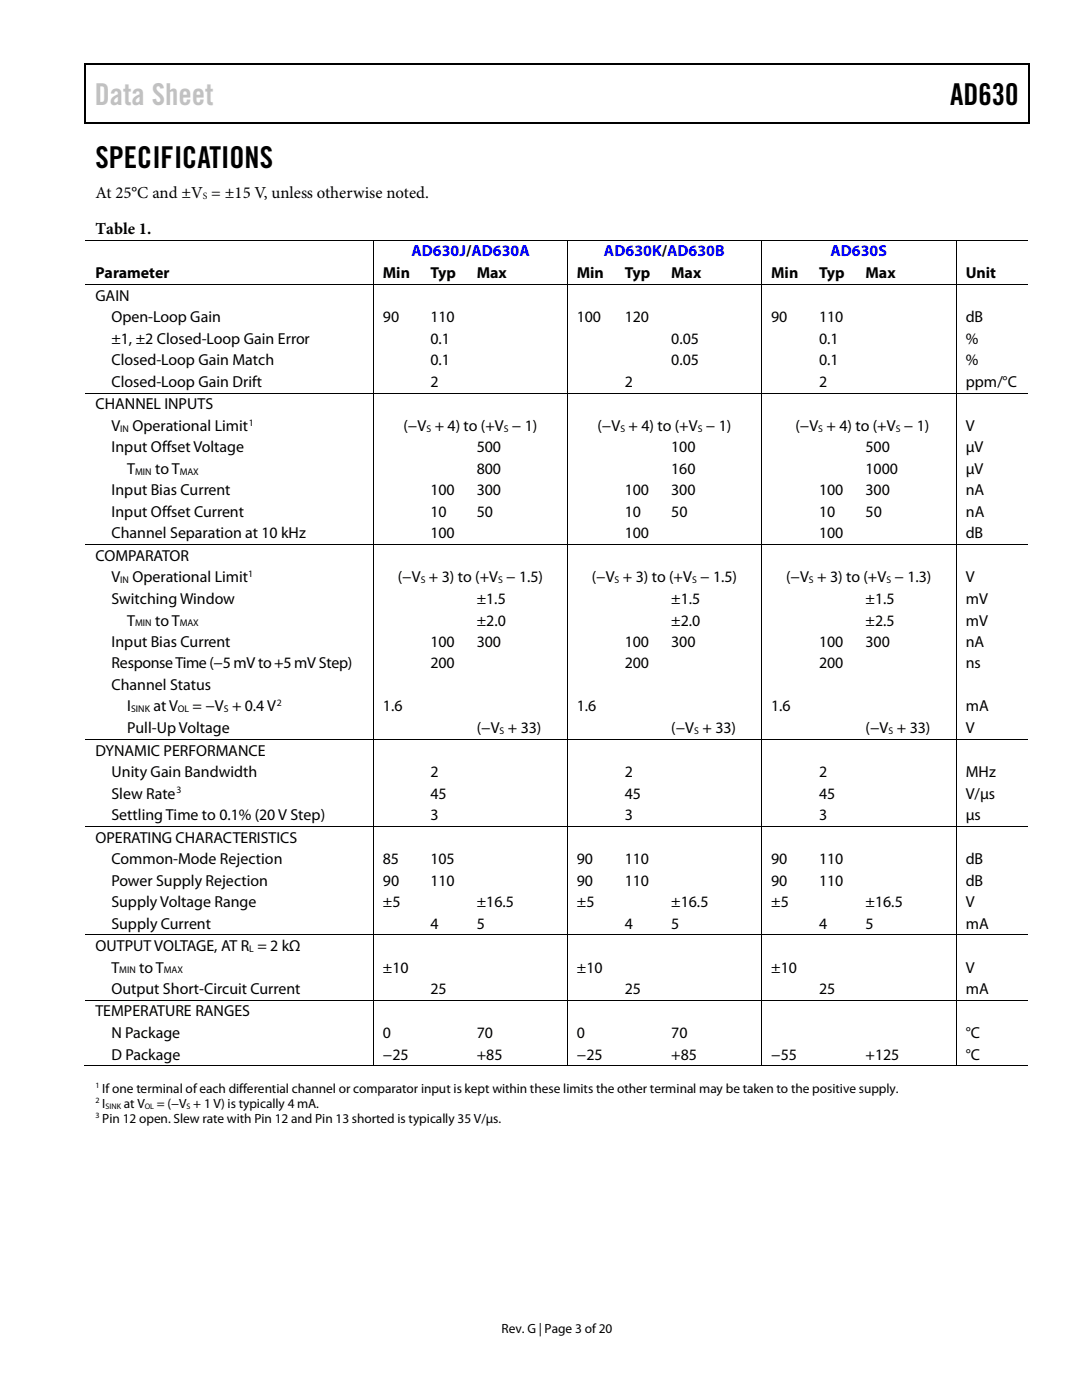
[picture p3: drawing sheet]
<svg xmlns="http://www.w3.org/2000/svg" width="216mm" height="279mm" viewBox="0 0 216 279" stroke-linecap="round" stroke-linejoin="round" font-family="sans-serif">
<defs><g id="words">
<text font-size="6" fill="#c1c1c1" x="18.9" y="20.9">Data Sheet</text>
<g font-size="6">
<text x="189.6" y="20.9">AD630</text>
<text x="19" y="33.6">SPECIFICATIONS</text>
</g>
<g font-size="3.3">
<text x="19" y="39.5">At 25°C and ±V = ±15 V, unless otherwise noted.</text>
<text x="19" y="46.7">Table 1.</text>
</g>
<g font-size="3.2" fill="#00f">
<text x="82.1" y="51.2">AD630J/AD630A</text>
<text x="120.5" y="51.2">AD630K/AD630B</text>
<text x="165.7" y="51.2">AD630S</text>
</g>
<g font-size="3.2">
<text x="19" y="55.5">Parameter</text>
<text x="76.4" y="55.5">Min</text>
<text x="85.9" y="55.5">Typ</text>
<text x="95.1" y="55.5">Max</text>
<text x="115.1" y="55.5">Min</text>
<text x="124.7" y="55.5">Typ</text>
<text x="133.9" y="55.5">Max</text>
<text x="153.9" y="55.5">Min</text>
<text x="163.5" y="55.5">Typ</text>
<text x="172.7" y="55.5">Max</text>
<text x="192.7" y="55.5">Unit</text>
<text x="19" y="60">GAIN</text>
<text x="22.2" y="64.3">Open-Loop Gain</text>
<text x="76.4" y="64.3">90</text>
<text x="85.9" y="64.3">110</text>
<text x="115.1" y="64.3">100</text>
<text x="124.7" y="64.3">120</text>
<text x="153.9" y="64.3">90</text>
<text x="163.4" y="64.3">110</text>
<text x="192.7" y="64.3">dB</text>
<text x="22.2" y="68.6">±1, ±2 Closed-Loop Gain Error</text>
<text x="85.9" y="68.6">0.1</text>
<text x="133.9" y="68.6">0.05</text>
<text x="163.4" y="68.6">0.1</text>
<text x="192.7" y="68.6">%</text>
<text x="22.2" y="72.9">Closed-Loop Gain Match</text>
<text x="22.2" y="77.2">Closed-Loop Gain Drift</text>
<text x="85.9" y="77.2">2</text>
<text x="85.9" y="72.9">0.1</text>
<text x="124.7" y="77.2">2</text>
<text x="133.9" y="72.9">0.05</text>
<text x="163.4" y="77.2">2</text>
<text x="163.4" y="72.9">0.1</text>
<text x="192.7" y="77.2">ppm/°C</text>
<text x="192.7" y="72.9">%</text>
<text x="19" y="81.7">CHANNEL INPUTS</text>
<text x="22.2" y="86">V</text>
<text x="26.4" y="86">Operational Limit</text>
<text x="80.5" y="86">(−V + 4) to (+V − 1)</text>
<text x="119.2" y="86">(−V + 4) to (+V − 1)</text>
<text x="158.7" y="86">(−V + 4) to (+V − 1)</text>
<text x="192.7" y="86">V</text>
<text x="22.2" y="90.3">Input Offset Voltage</text>
<text x="25.4" y="94.6">T</text>
<text x="30.9" y="94.6">to T</text>
<text x="95.1" y="90.3">500</text>
<text x="95.1" y="94.6">800</text>
<text x="133.9" y="90.3">100</text>
<text x="133.9" y="94.6">160</text>
<text x="172.7" y="90.3">500</text>
<text x="172.7" y="94.6">1000</text>
<text x="192.7" y="90.3">µV</text>
<text x="192.7" y="94.6">µV</text>
<text x="22.2" y="98.8">Input Bias Current</text>
<text x="85.9" y="98.8">100</text>
<text x="95.1" y="98.8">300</text>
<text x="124.7" y="98.8">100</text>
<text x="133.9" y="98.8">300</text>
<text x="163.4" y="98.8">100</text>
<text x="172.7" y="98.8">300</text>
<text x="192.7" y="98.8">nA</text>
<text x="22.2" y="103.2">Input Offset Current</text>
<text x="22.2" y="107.4">Channel Separation at 10 kHz</text>
<text x="85.9" y="103.2">10</text>
<text x="85.9" y="107.4">100</text>
<text x="95.1" y="103.2">50</text>
<text x="124.7" y="107.4">100</text>
<text x="124.7" y="103.2">10</text>
<text x="133.9" y="103.2">50</text>
<text x="163.4" y="107.4">100</text>
<text x="163.5" y="103.2">10</text>
<text x="172.7" y="103.2">50</text>
<text x="192.7" y="107.4">dB</text>
<text x="192.7" y="103.2">nA</text>
<text x="19" y="111.9">COMPARATOR</text>
<text x="22.2" y="116.2">V</text>
<text x="26.4" y="116.2">Operational Limit</text>
<text x="79.4" y="116.2">(−V + 3) to (+V − 1.5)</text>
<text x="118.1" y="116.2">(−V + 3) to (+V − 1.5)</text>
<text x="156.8" y="116.2">(−V + 3) to (+V − 1.3)</text>
<text x="192.7" y="116.2">V</text>
<text x="22.2" y="120.5">Switching Window</text>
<text x="25.4" y="124.8">T</text>
<text x="30.9" y="124.8">to T</text>
<text x="95.1" y="120.5">±1.5</text>
<text x="95.1" y="124.8">±2.0</text>
<text x="133.9" y="120.5">±1.5</text>
<text x="133.9" y="124.8">±2.0</text>
<text x="172.7" y="120.5">±1.5</text>
<text x="172.7" y="124.8">±2.5</text>
<text x="192.7" y="120.5">mV</text>
<text x="192.7" y="124.8">mV</text>
<text x="22.2" y="129.1">Input Bias Current</text>
<text x="85.9" y="129.1">100</text>
<text x="95.1" y="129.1">300</text>
<text x="124.7" y="129.1">100</text>
<text x="133.9" y="129.1">300</text>
<text x="163.4" y="129.1">100</text>
<text x="172.7" y="129.1">300</text>
<text x="192.7" y="129.1">nA</text>
<text x="22.2" y="133.4">Response Time (−5 mV to +5 mV Step)</text>
<text x="22.2" y="137.7">Channel Status</text>
<text x="85.9" y="133.4">200</text>
<text x="124.7" y="133.4">200</text>
<text x="163.4" y="133.4">200</text>
<text x="192.7" y="133.4">ns</text>
<text x="25.4" y="142">I</text>
<text x="30.6" y="142">at V</text>
<text x="38.4" y="142">= −V + 0.4 V</text>
<text x="76.4" y="142">1.6</text>
<text x="115.1" y="142">1.6</text>
<text x="153.9" y="142">1.6</text>
<text x="192.7" y="142">mA</text>
<text x="25.4" y="146.3">Pull-UpVoltage</text>
<text x="95.1" y="146.3">(−V + 33)</text>
<text x="133.9" y="146.3">(−V + 33)</text>
<text x="172.7" y="146.3">(−V + 33)</text>
<text x="192.7" y="146.3">V</text>
<text x="19" y="150.8">DYNAMIC PERFORMANCE</text>
<text x="22.2" y="155.1">Unity Gain Bandwidth</text>
<text x="85.9" y="155.1">2</text>
<text x="124.7" y="155.1">2</text>
<text x="163.4" y="155.1">2</text>
<text x="192.7" y="155.1">MHz</text>
<text x="22.2" y="159.4">Slew Rate</text>
<text x="85.9" y="159.4">45</text>
<text x="124.7" y="159.4">45</text>
<text x="163.4" y="159.4">45</text>
<text x="192.7" y="159.4">V/µs</text>
<text x="22.2" y="163.7">Settling Time to 0.1% (20 V Step)</text>
<text x="85.9" y="163.7">3</text>
<text x="124.7" y="163.7">3</text>
<text x="163.4" y="163.7">3</text>
<text x="192.7" y="163.7">µs</text>
<text x="19" y="168.1">OPERATING CHARACTERISTICS</text>
<text x="22.2" y="172.4">Common-Mode Rejection</text>
<text x="76.4" y="172.4">85</text>
<text x="85.9" y="172.4">105</text>
<text x="115.1" y="172.4">90</text>
<text x="124.7" y="172.4">110</text>
<text x="153.9" y="172.4">90</text>
<text x="163.4" y="172.4">110</text>
<text x="192.7" y="172.4">dB</text>
<text x="22.2" y="176.7">Power Supply Rejection</text>
<text x="76.4" y="176.7">90</text>
<text x="85.9" y="176.7">110</text>
<text x="115.1" y="176.7">90</text>
<text x="124.7" y="176.7">110</text>
<text x="153.9" y="176.7">90</text>
<text x="163.5" y="176.7">110</text>
<text x="192.7" y="176.7">dB</text>
<text x="22.2" y="181">SupplyVoltage Range</text>
<text x="22.2" y="185.3">Supply Current</text>
<text x="76.4" y="181">±5</text>
<text x="85.9" y="185.3">4</text>
<text x="95.1" y="185.3">5</text>
<text x="95.1" y="181">±16.5</text>
<text x="115.1" y="181">±5</text>
<text x="124.7" y="185.3">4</text>
<text x="133.9" y="185.3">5</text>
<text x="134" y="181">±16.5</text>
<text x="153.9" y="181">±5</text>
<text x="163.4" y="185.3">4</text>
<text x="172.7" y="185.3">5</text>
<text x="172.7" y="181">±16.5</text>
<text x="192.7" y="185.3">mA</text>
<text x="192.7" y="181">V</text>
<text x="19" y="189.8">OUTPUT VOLTAGE, AT R = 2 kΩ</text>
<text x="22.2" y="194.1">T</text>
<text x="27.8" y="194.1">to T</text>
<text x="76.4" y="194.1">±10</text>
<text x="115.1" y="194.1">±10</text>
<text x="153.9" y="194.1">±10</text>
<text x="192.7" y="194.1">V</text>
<text x="19" y="202.9">TEMPERATURE RANGES</text>
<text x="22.2" y="198.4">Output Short-Circuit Current</text>
<text x="85.9" y="198.4">25</text>
<text x="124.7" y="198.4">25</text>
<text x="163.4" y="198.4">25</text>
<text x="192.7" y="198.4">mA</text>
<text x="22.2" y="207.2">N Package</text>
<text x="76.4" y="207.2">0</text>
<text x="95.1" y="207.2">70</text>
<text x="115.1" y="207.2">0</text>
<text x="133.9" y="207.2">70</text>
<text x="192.7" y="207.2">°C</text>
<text x="22.2" y="211.5">D Package</text>
<text x="76.4" y="211.5">−25</text>
<text x="95.1" y="211.5">+85</text>
<text x="115.1" y="211.5">−25</text>
<text x="134" y="211.5">+85</text>
<text x="153.9" y="211.5">−55</text>
<text x="172.7" y="211.5">+125</text>
<text x="192.7" y="211.5">°C</text>
</g>
<g font-size="2.7">
<text x="20.4" y="218.1">If one terminal of each differential channel or comparator input is kept within these limits the other terminal may be taken to the positive supply.</text>
<text x="20.4" y="221.1">I</text>
<text x="24.7" y="221.1">at V</text>
<text x="31.3" y="221.1">= (−V + 1 V) is typically 4 mA.</text>
<text x="20.4" y="224.1">Pin 12 open. Slew rate with Pin 12 and Pin 13 shorted is typically 35 V/µs.</text>
<text x="100.1" y="266">Rev. G | Page 3 of20</text>
</g>
<g font-size="1.9">
<text x="40.5" y="39.7">S</text>
<text x="24" y="86.1">IN</text>
<text x="49.7" y="84.9">1</text>
<text x="85.1" y="86.1">S</text>
<text x="100.5" y="86.1">S</text>
<text x="123.8" y="86.1">S</text>
<text x="139.2" y="86.1">S</text>
<text x="163.3" y="86.1">S</text>
<text x="178.7" y="86.1">S</text>
<text x="27" y="94.7">MIN</text>
<text x="35.9" y="94.7">MAX</text>
<text x="24" y="116.4">IN</text>
<text x="49.5" y="115.2">1</text>
<text x="83.9" y="116.4">S</text>
<text x="99.4" y="116.4">S</text>
<text x="122.6" y="116.4">S</text>
<text x="138.1" y="116.4">S</text>
<text x="161.4" y="116.4">S</text>
<text x="176.9" y="116.4">S</text>
<text x="27" y="125">MIN</text>
<text x="35.9" y="125">MAX</text>
<text x="26.2" y="142.2">SINK</text>
<text x="35.5" y="142.2">OL</text>
<text x="44.7" y="142.2">S</text>
<text x="55.2" y="140.9">2</text>
<text x="99.7" y="146.5">S</text>
<text x="138.5" y="146.5">S</text>
<text x="177.3" y="146.5">S</text>
<text x="35.2" y="158.3">3</text>
<text x="49.7" y="189.9">L</text>
<text x="23.8" y="194.3">MIN</text>
<text x="32.7" y="194.3">MAX</text>
</g>
<g font-size="1.6">
<text x="19" y="217.2">1</text>
<text x="19" y="220.2">2</text>
<text x="21" y="221.2">SINK</text>
<text x="28.9" y="221.2">OL</text>
<text x="37.2" y="221.2">S</text>
<text x="19" y="223.2">3</text>
</g>
</g></defs>
<g fill="#000">
<path d="M16.9 12.7h.2v1h-.2zM16.9 12.7h.2v.3h-.2zM82.5 12.7h.3v.3h-.3zM205.1 12.7h.3v1h-.3zM205.1 12.7h.3v.3h-.3zM16.9 24.4h.2v.2h-.2zM82.3 24.4h.2v.2h-.2zM205.1 24.4h.3v.2h-.3zM74.4 47.8h.2v.2h-.2zM74.4 56.7h.2v.2h-.2zM84 56.7h.2v.2h-.2zM93.3 56.7h.1v.2h-.1z"/>
<path d="M113.1 47.8h.2v.2h-.2zM113.1 56.7h.2v.2h-.2zM122.8 56.7h.1v.2h-.1zM132 56.7h.2v.2h-.2zM151.9 47.8h.2v.2h-.2zM151.9 56.7h.2v.2h-.2zM161.5 56.7h.2v.2h-.2zM170.8 56.7h.2v.2h-.2zM190.7 47.8h.2v.2h-.2zM190.7 56.7h.2v.2h-.2zM74.4 78.4h.2v.1h-.2zM84 78.4h.2v.1h-.2z"/>
<path d="M93.3 78.4h.1v.1h-.1zM113.1 78.4h.2v.1h-.2zM122.8 78.4h.1v.1h-.1zM132 78.4h.2v.1h-.2zM151.9 78.4h.2v.1h-.2zM161.5 78.4h.2v.1h-.2zM170.8 78.4h.2v.1h-.2zM190.7 78.4h.2v.1h-.2zM74.4 108.6h.2v.2h-.2zM84 108.6h.2v.2h-.2zM93.3 108.6h.1v.2h-.1zM113.1 108.6h.2v.2h-.2z"/>
<path d="M122.8 108.6h.1v.2h-.1zM132 108.6h.2v.2h-.2zM151.9 108.6h.2v.2h-.2zM161.5 108.6h.2v.2h-.2zM170.8 108.6h.2v.2h-.2zM190.7 108.6h.2v.2h-.2zM74.4 147.4h.2v.2h-.2zM84 147.4h.2v.2h-.2zM93.3 147.4h.1v.2h-.1zM113.1 147.4h.2v.2h-.2zM122.8 147.4h.1v.2h-.1zM132 147.4h.2v.2h-.2z"/>
<path d="M151.9 147.4h.2v.2h-.2zM161.5 147.4h.2v.2h-.2zM170.8 147.4h.2v.2h-.2zM190.7 147.4h.2v.2h-.2zM74.4 164.8h.2v.2h-.2zM84 164.8h.2v.2h-.2zM93.3 164.8h.1v.2h-.1zM113.1 164.8h.2v.2h-.2zM122.8 164.8h.1v.2h-.1zM132 164.8h.2v.2h-.2zM151.9 164.8h.2v.2h-.2zM161.5 164.8h.2v.2h-.2z"/>
<path d="M170.8 164.8h.2v.2h-.2zM190.7 164.8h.2v.2h-.2zM74.4 186.5h.2v.1h-.2zM74.4 199.6h.2v.1h-.2zM84 186.5h.2v.1h-.2zM84 199.6h.2v.1h-.2zM93.3 186.5h.1v.1h-.1zM93.3 199.6h.1v.1h-.1zM113.1 186.5h.2v.1h-.2zM113.1 199.6h.2v.1h-.2zM122.8 186.5h.1v.1h-.1zM122.8 199.6h.1v.1h-.1z"/>
<path d="M132 186.5h.2v.1h-.2zM132 199.6h.2v.1h-.2zM151.9 186.5h.2v.1h-.2zM151.9 199.6h.2v.1h-.2zM161.5 186.5h.2v.1h-.2zM161.5 199.6h.2v.1h-.2zM170.8 186.5h.2v.1h-.2zM170.8 199.6h.2v.1h-.2zM190.7 186.5h.2v.1h-.2zM190.7 199.6h.2v.1h-.2zM74.4 212.6h.2v.2h-.2zM83.7 212.6h.2v.2h-.2z"/>
<path d="M93 212.6h.2v.2h-.2zM113.1 212.6h.2v.2h-.2zM122.5 212.6h.2v.2h-.2zM131.8 212.6h.2v.2h-.2zM151.9 212.6h.2v.2h-.2zM161.3 212.6h.2v.2h-.2zM170.6 212.6h.1v.2h-.1zM190.7 212.6h.2v.2h-.2z"/>
</g>
<path d="M17 13.7v10.7M17.1 12.8h65.4M82.8 12.8h122.3M205.2 13.7v10.7M17.1 24.5h188" fill="none" stroke="#000" stroke-width=".25"/>
<g fill="none" stroke="#000" stroke-width=".2">
<path d="M17.1 47.9h57.3M17.1 56.8h57.3M74.5 48v8.7M74.5 56.9v21.5M74.6 47.9h38.5M74.6 56.8h9.4M84.2 56.8h9.1M93.4 56.8h19.7M113.2 48v8.7M113.2 56.9v21.5M113.3 47.9h38.6M113.3 56.8h9.5"/>
<path d="M122.9 56.8h9.1M132.2 56.8h19.7M152 48v8.7M152 56.9v21.5M152.1 47.9h38.6M152.1 56.8h9.4M161.7 56.8h9.1M171 56.8h19.7M190.8 48v8.7M190.8 56.9v21.5M190.9 47.9h14.2M190.9 56.8h14.2"/>
<path d="M17.1 78.4h57.3M74.5 78.5v30.1M74.6 78.4h9.4M84.2 78.4h9.1M93.4 78.4h19.7M113.2 78.5v30.1M113.3 78.4h9.5M122.9 78.4h9.1M132.2 78.4h19.7M152 78.5v30.1M152.1 78.4h9.4M161.7 78.4h9.1"/>
<path d="M171 78.4h19.7M190.8 78.5v30.1M190.9 78.4h14.2M17.1 108.7h57.3M74.5 108.8v38.6M74.6 108.7h9.4M84.2 108.7h9.1M93.4 108.7h19.7M113.2 108.8v38.6M113.3 108.7h9.5M122.9 108.7h9.1M132.2 108.7h19.7"/>
<path d="M152 108.8v38.6M152.1 108.7h9.4M161.7 108.7h9.1M171 108.7h19.7M190.8 108.8v38.6M190.9 108.7h14.2M17.1 147.5h57.3M74.5 147.6v17.2M74.6 147.5h9.4M84.2 147.5h9.1M93.4 147.5h19.7M113.2 147.6v17.2"/>
<path d="M113.3 147.5h9.5M122.9 147.5h9.1M132.2 147.5h19.7M152 147.6v17.2M152.1 147.5h9.4M161.7 147.5h9.1M171 147.5h19.7M190.8 147.6v17.2M190.9 147.5h14.2M17.1 164.9h57.3M74.5 165v21.5M74.6 164.9h9.4"/>
<path d="M84.2 164.9h9.1M93.4 164.9h19.7M113.2 165v21.5M113.3 164.9h9.5M122.9 164.9h9.1M132.2 164.9h19.7M152 165v21.5M152.1 164.9h9.4M161.7 164.9h9.1M171 164.9h19.7M190.8 165v21.5M190.9 164.9h14.2"/>
<path d="M17.1 186.6h57.3M17.1 199.6h57.3M74.5 186.6v13M74.5 199.7v12.9M74.6 186.6h9.4M74.6 199.6h9.4M84.2 186.6h9.1M84.2 199.6h9.1M93.4 186.6h19.7M93.4 199.6h19.7M113.2 186.6v13M113.2 199.7v12.9"/>
<path d="M113.3 186.6h9.5M113.3 199.6h9.5M122.9 186.6h9.1M122.9 199.6h9.1M132.2 186.6h19.7M132.2 199.6h19.7M152 186.6v13M152 199.7v12.9M152.1 186.6h9.4M152.1 199.6h9.4M161.7 186.6h9.1M161.7 199.6h9.1"/>
<path d="M171 186.6h19.7M171 199.6h19.7M190.8 186.6v13M190.8 199.7v12.9M190.9 186.6h14.2M190.9 199.6h14.2M16.9 212.7h57.5M74.6 212.7h38.5M113.3 212.7h38.6M152.1 212.7h38.6M190.9 212.7h14.2"/>
</g>
<use href="#words"/>
</svg>
